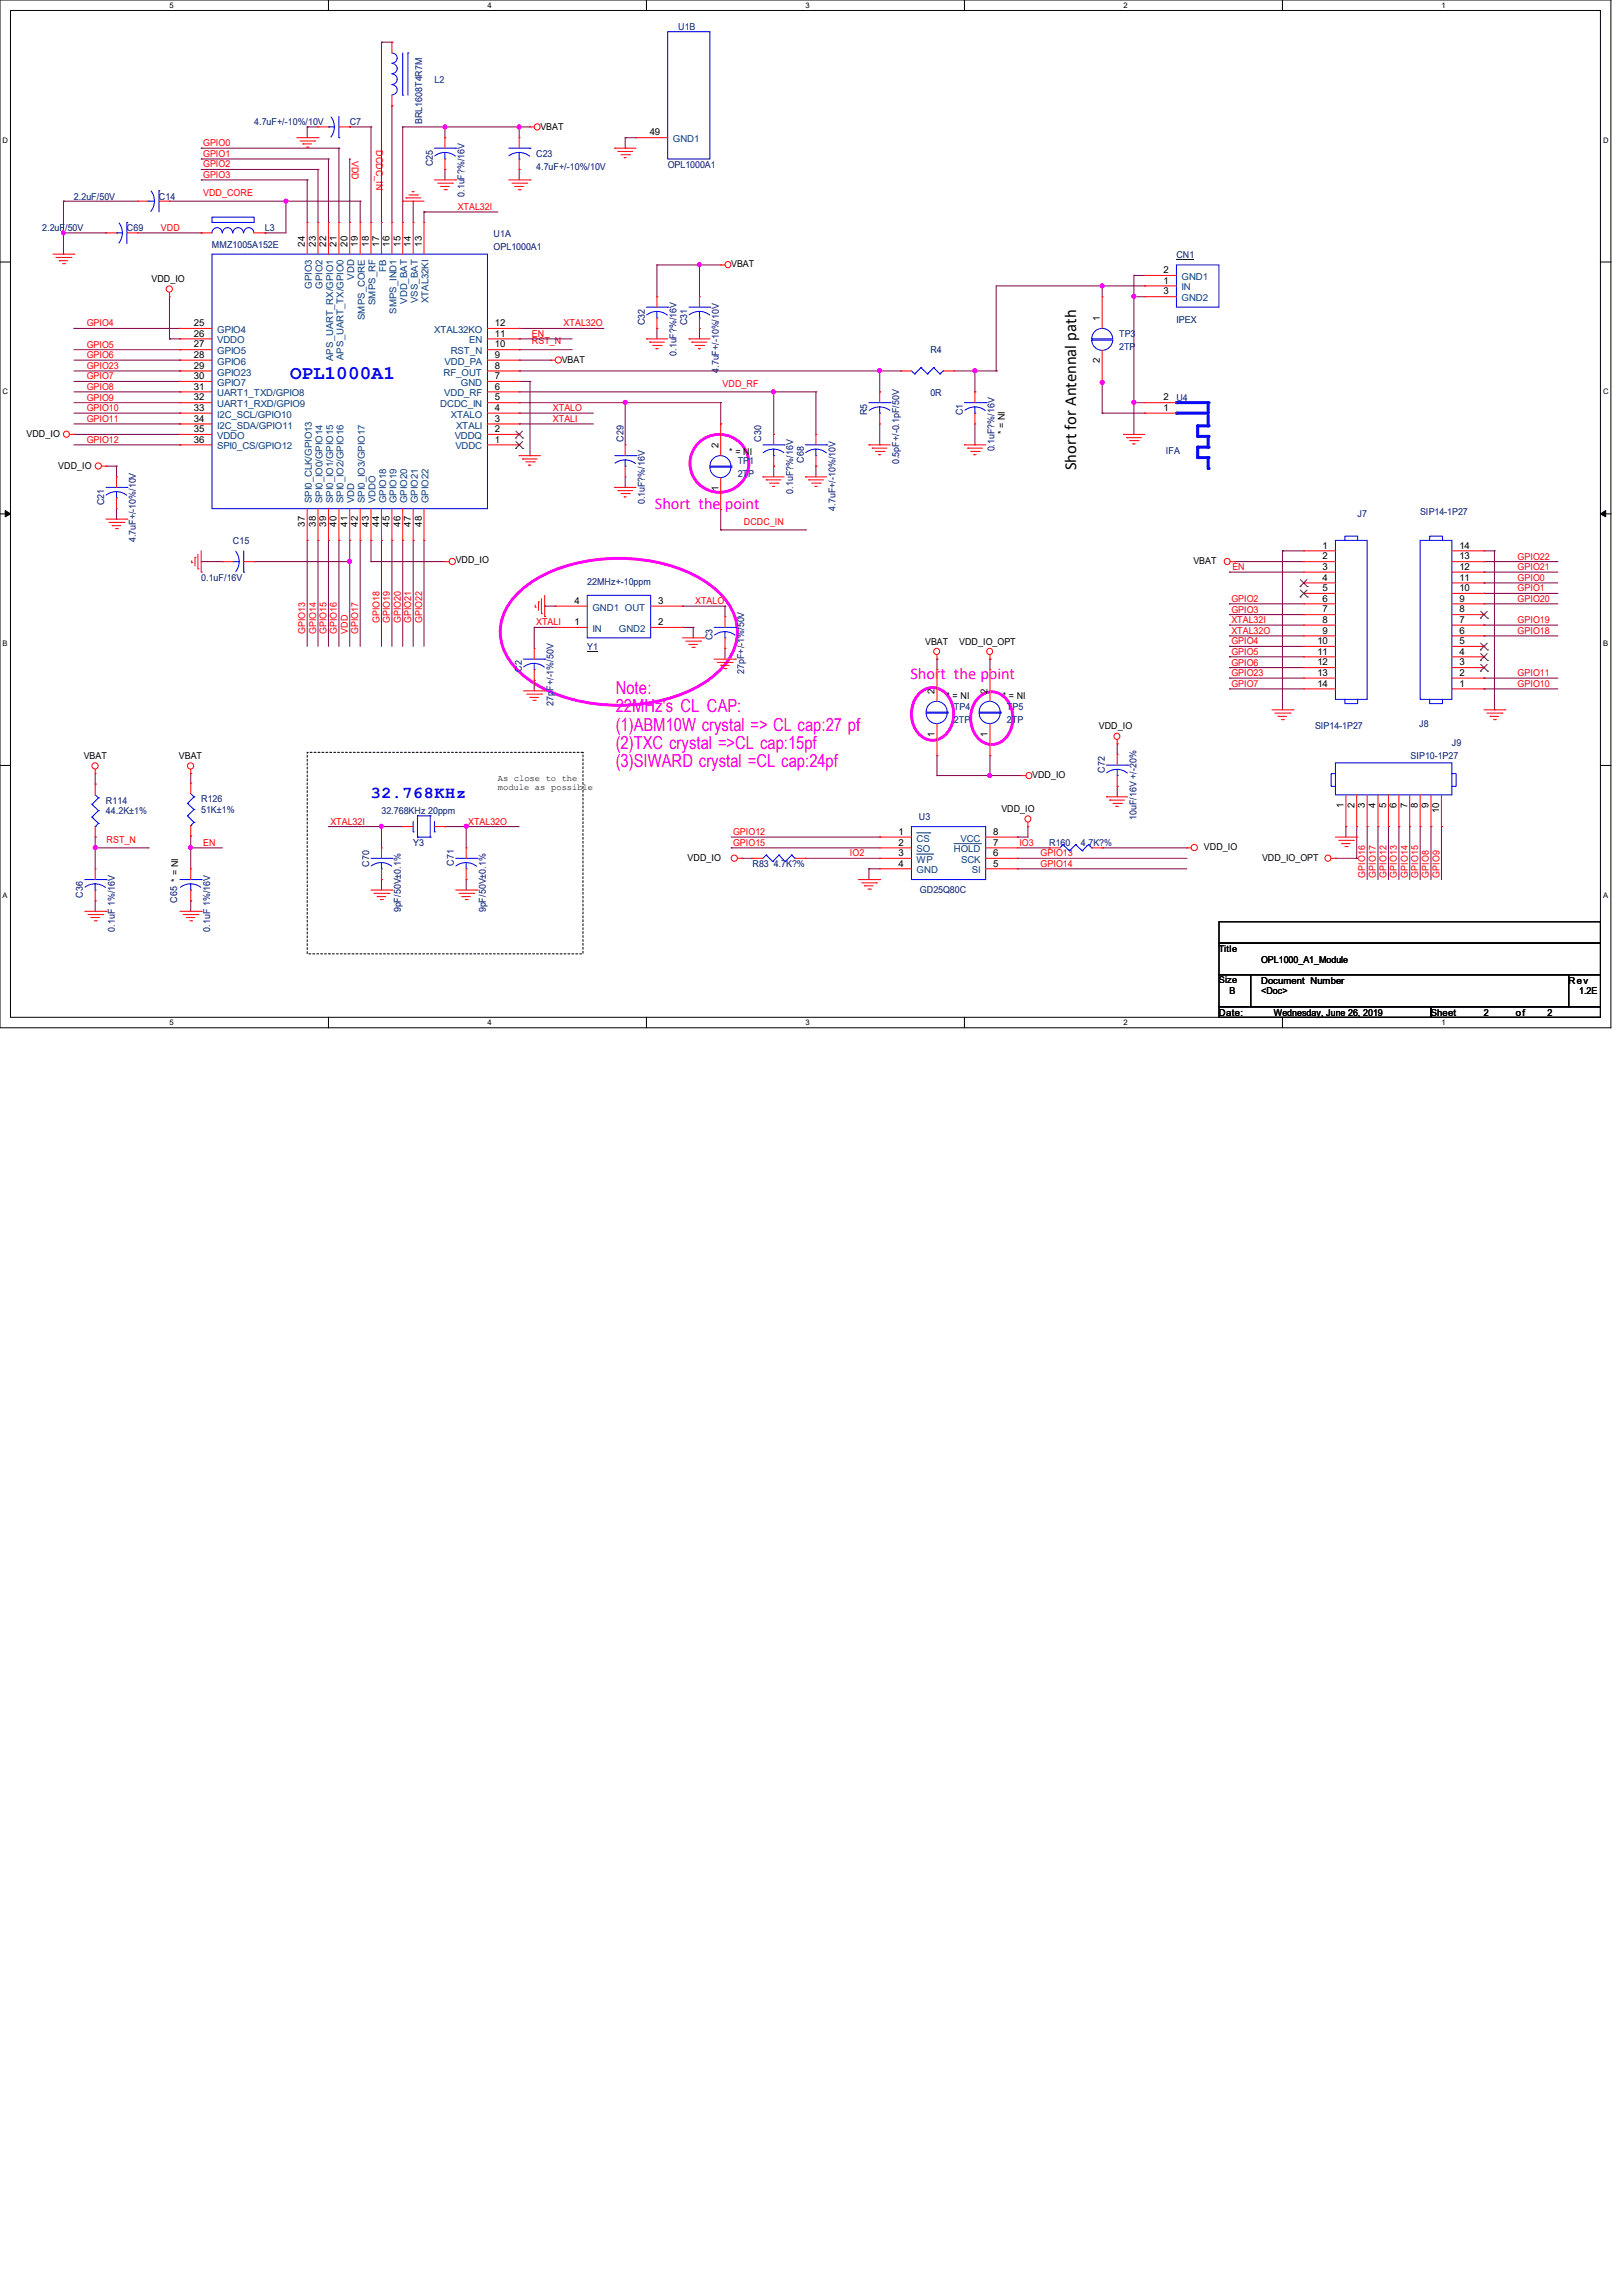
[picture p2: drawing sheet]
<svg xmlns="http://www.w3.org/2000/svg" width="210mm" height="297mm" viewBox="0 0 210 297" stroke-linecap="round" stroke-linejoin="round" font-family="sans-serif">
<defs><g id="words">
<text font-size="2.5" fill="#00f" x="37.5" y="49.1">OPL1000A1</text>
<g font-size="2.3" fill="#f0f">
<text x="79.7" y="89.8">Note:</text>
<text x="79.7" y="92.2">22MHz's CL CAP:</text>
<text x="79.7" y="94.6">(1)ABM10W crystal =&gt; CL cap:27 pf</text>
<text x="79.7" y="96.9">(2)TXC crystal =&gt;CL cap:15pf</text>
<text x="79.7" y="99.3">(3)SIWARD crystal =CL cap:24pf</text>
</g>
<text font-size="2.2" x="139.3" y="60.9" transform="rotate(-90 139.3 60.9)">Short for Antennal path</text>
<text font-size="2.2" fill="#00f" x="48" y="103.3">32.768KHz</text>
<g font-size="2.1" fill="#f0f">
<text x="84.8" y="65.9">Short the point</text>
<text x="117.8" y="87.9">Short the point</text>
</g>
<g font-size="1.2" fill="#000080">
<text x="87.8" y="3.9">U1B</text>
<text x="56.2" y="10.7">L2</text>
<text x="32.9" y="16.2">4.7uF+/-10%/10V</text>
<text x="45.3" y="16.2">C7</text>
<text x="54.6" y="16" transform="rotate(-90 54.6 16)">BRL1608T4R7M</text>
<text x="56" y="21.5" transform="rotate(-90 56 21.5)">C25</text>
<text x="69.4" y="20.3">C23</text>
<text x="69.4" y="22">4.7uF+/-10%/10V</text>
<text x="86.4" y="21.7">OPL1000A1</text>
<text x="5.5" y="29.9">2.2uF/50V</text>
<text x="9.6" y="25.8">2.2uF/50V</text>
<text x="16.4" y="29.9">C69</text>
<text x="20.6" y="25.8">C14</text>
<text x="34.3" y="29.9">L3</text>
<text x="60.1" y="25.5" transform="rotate(-90 60.1 25.5)">0.1uF?%/16V</text>
<text x="27.4" y="32.1">MMZ1005A152E</text>
<text x="63.9" y="30.7">U1A</text>
<text x="63.9" y="32.4">OPL1000A1</text>
<text x="152.2" y="33.4">CN1</text>
<text x="152.2" y="41.7">IPEX</text>
<text x="83.4" y="42.1" transform="rotate(-90 83.4 42.1)">C32</text>
<text x="87.5" y="46.1" transform="rotate(-90 87.5 46.1)">0.1uF?%/16V</text>
<text x="88.9" y="42.1" transform="rotate(-90 88.9 42.1)">C31</text>
<text x="120.4" y="45.7">R4</text>
<text x="144.8" y="43.6">TP3</text>
<text x="144.8" y="45.3">2TP</text>
<text x="93" y="48.3" transform="rotate(-90 93 48.3)">4.7uF+/-10%/10V</text>
<text x="112.2" y="53.8" transform="rotate(-90 112.2 53.8)">R5</text>
<text x="120.4" y="51.3">0R</text>
<text x="124.6" y="53.8" transform="rotate(-90 124.6 53.8)">C1</text>
<text x="152.2" y="51.9">U4</text>
<text x="80.7" y="57.2" transform="rotate(-90 80.7 57.2)">C29</text>
<text x="98.5" y="57.2" transform="rotate(-90 98.5 57.2)">C30</text>
<text x="104" y="59.9" transform="rotate(-90 104 59.9)">C68</text>
<text x="128.7" y="58.4" transform="rotate(-90 128.7 58.4)">0.1uF?%/16V</text>
<text x="150.9" y="58.7">IFA</text>
<text x="13.5" y="65.4" transform="rotate(-90 13.5 65.4)">C21</text>
<text x="83.4" y="65.3" transform="rotate(-90 83.4 65.3)">0.1uF?%/16V</text>
<text x="95.5" y="60.1">TP1</text>
<text x="95.5" y="61.8">2TP</text>
<text x="102.6" y="63.9" transform="rotate(-90 102.6 63.9)">0.1uF?%/16V</text>
<text x="116.3" y="60.1" transform="rotate(-90 116.3 60.1)">0.5pF+/-0.1pF/50V</text>
<text x="17.6" y="70.2" transform="rotate(-90 17.6 70.2)">4.7uF+/-10%/10V</text>
<text x="30.1" y="70.4">C15</text>
<text x="108.1" y="66.1" transform="rotate(-90 108.1 66.1)">4.7uF+/-10%/10V</text>
<text x="175.7" y="67">J7</text>
<text x="183.8" y="66.7">SIP14-1P27</text>
<text x="26" y="75.2">0.1uF/16V</text>
<text x="76" y="75.7">22MHz+-10ppm</text>
<text x="92.2" y="82.8" transform="rotate(-90 92.2 82.8)">C3</text>
<text x="67.5" y="87" transform="rotate(-90 67.5 87)">C2</text>
<text x="76" y="84.1">Y1</text>
<text x="96.3" y="87.2" transform="rotate(-90 96.3 87.2)">27pF+/-1%/50V</text>
<text x="71.6" y="91.3" transform="rotate(-90 71.6 91.3)">27pF+/-1%/50V</text>
<text x="123.4" y="91.9">TP4</text>
<text x="123.4" y="93.6">2TP</text>
<text x="130.3" y="91.9">TP5</text>
<text x="130.3" y="93.6">2TP</text>
<text x="170.2" y="94.4">SIP14-1P27</text>
<text x="183.6" y="94.1">J8</text>
<text x="143" y="100" transform="rotate(-90 143 100)">C72</text>
<text x="182.5" y="98.3">SIP10-1P27</text>
<text x="187.9" y="96.6">J9</text>
<text x="13.7" y="104">R114</text>
<text x="13.7" y="105.4">44.2K±1%</text>
<text x="26" y="103.8">R126</text>
<text x="26" y="105.2">51K±1%</text>
<text x="49.4" y="105.4">32.768KHz 20ppm</text>
<text x="118.9" y="106.2">U3</text>
<text x="147.1" y="106.1" transform="rotate(-90 147.1 106.1)">10uF/16V +/-20%</text>
<text x="47.8" y="112.2" transform="rotate(-90 47.8 112.2)">C70</text>
<text x="53.5" y="109.5">Y3</text>
<text x="58.7" y="112.1" transform="rotate(-90 58.7 112.1)">C71</text>
<text x="97.4" y="112.2">R83 4.7K?%</text>
<text x="135.8" y="109.5">R160</text>
<text x="139.9" y="109.5">4.7K?%</text>
<text x="10.7" y="116.2" transform="rotate(-90 10.7 116.2)">C36</text>
<text x="22.9" y="116.8" transform="rotate(-90 22.9 116.8)">C65 * = NI</text>
<text x="51.9" y="118.1" transform="rotate(-90 51.9 118.1)">9pF/50V±0.1%</text>
<text x="62.9" y="118.1" transform="rotate(-90 62.9 118.1)">9pF/50V±0.1%</text>
<text x="119" y="115.5">GD25Q80C</text>
<text x="14.9" y="120.6" transform="rotate(-90 14.9 120.6)">0.1uF 1%/16V</text>
<text x="27.2" y="120.6" transform="rotate(-90 27.2 120.6)">0.1uF 1%/16V</text>
</g>
<g font-size="1.2">
<text x="69.9" y="16.8">VBAT</text>
<text x="84.1" y="17.5">49</text>
<text x="39.5" y="31.9" transform="rotate(-90 39.5 31.9)">24</text>
<text x="40.9" y="31.9" transform="rotate(-90 40.9 31.9)">23</text>
<text x="42.2" y="31.9" transform="rotate(-90 42.2 31.9)">22</text>
<text x="43.6" y="31.9" transform="rotate(-90 43.6 31.9)">21</text>
<text x="45" y="31.9" transform="rotate(-90 45 31.9)">20</text>
<text x="46.3" y="31.9" transform="rotate(-90 46.3 31.9)">19</text>
<text x="47.7" y="31.9" transform="rotate(-90 47.7 31.9)">18</text>
<text x="49.1" y="31.9" transform="rotate(-90 49.1 31.9)">17</text>
<text x="50.4" y="31.9" transform="rotate(-90 50.4 31.9)">16</text>
<text x="51.8" y="31.9" transform="rotate(-90 51.8 31.9)">15</text>
<text x="53.2" y="31.9" transform="rotate(-90 53.2 31.9)">14</text>
<text x="54.6" y="31.9" transform="rotate(-90 54.6 31.9)">13</text>
<text x="94.6" y="34.6">VBAT</text>
<text x="150.6" y="35.3">2</text>
<text x="19.6" y="36.5">VDD_IO</text>
<text x="142.3" y="41.5" transform="rotate(-90 142.3 41.5)">1</text>
<text x="150.6" y="36.7">1</text>
<text x="150.6" y="38.1">3</text>
<text x="25.1" y="42.2">25</text>
<text x="25.1" y="43.6">26</text>
<text x="25.1" y="45">27</text>
<text x="25.1" y="47.7">29</text>
<text x="25.1" y="46.3">28</text>
<text x="64" y="47.7">8</text>
<text x="64" y="46.3">9</text>
<text x="64" y="45">10</text>
<text x="64" y="43.6">11</text>
<text x="64" y="42.2">12</text>
<text x="72.7" y="46.9">VBAT</text>
<text x="142.3" y="47" transform="rotate(-90 142.3 47)">2</text>
<text x="25.1" y="49.1">30</text>
<text x="25.1" y="53.2">33</text>
<text x="25.1" y="51.8">32</text>
<text x="25.1" y="50.4">31</text>
<text x="64" y="53.2">4</text>
<text x="64" y="51.8">5</text>
<text x="64" y="50.4">6</text>
<text x="64" y="49.1">7</text>
<text x="150.6" y="53.2">1</text>
<text x="150.6" y="51.8">2</text>
<text x="3.4" y="56.6">VDD_IO</text>
<text x="25.1" y="57.3">36</text>
<text x="25.1" y="55.9">35</text>
<text x="25.1" y="54.6">34</text>
<text x="64" y="57.3">1</text>
<text x="64" y="55.9">2</text>
<text x="64" y="54.6">3</text>
<text x="93" y="58" transform="rotate(-90 93 58)">2</text>
<text x="94.4" y="58.9">* = NI</text>
<text x="130" y="56.2" transform="rotate(-90 130 56.2)">* = NI</text>
<text x="7.5" y="60.7">VDD_IO</text>
<text x="93" y="63.5" transform="rotate(-90 93 63.5)">1</text>
<text x="39.5" y="68.2" transform="rotate(-90 39.5 68.2)">37</text>
<text x="40.9" y="68.2" transform="rotate(-90 40.9 68.2)">38</text>
<text x="42.2" y="68.2" transform="rotate(-90 42.2 68.2)">39</text>
<text x="43.6" y="68.2" transform="rotate(-90 43.6 68.2)">40</text>
<text x="45" y="68.2" transform="rotate(-90 45 68.2)">41</text>
<text x="46.3" y="68.2" transform="rotate(-90 46.3 68.2)">42</text>
<text x="47.7" y="68.2" transform="rotate(-90 47.7 68.2)">43</text>
<text x="49.1" y="68.2" transform="rotate(-90 49.1 68.2)">44</text>
<text x="50.4" y="68.2" transform="rotate(-90 50.4 68.2)">45</text>
<text x="51.8" y="68.2" transform="rotate(-90 51.8 68.2)">46</text>
<text x="53.2" y="68.2" transform="rotate(-90 53.2 68.2)">47</text>
<text x="54.6" y="68.2" transform="rotate(-90 54.6 68.2)">48</text>
<text x="171.1" y="71">1</text>
<text x="188.8" y="71">14</text>
<text x="59" y="72.9">VDD_IO</text>
<text x="154.4" y="73">VBAT</text>
<text x="171.1" y="72.4">2</text>
<text x="171.1" y="73.7">3</text>
<text x="171.1" y="75.1">4</text>
<text x="171.1" y="76.5">5</text>
<text x="171.1" y="77.9">6</text>
<text x="188.8" y="77.9">9</text>
<text x="188.8" y="76.5">10</text>
<text x="188.8" y="75.1">11</text>
<text x="188.8" y="73.7">12</text>
<text x="188.8" y="72.4">13</text>
<text x="74.3" y="80.9">1</text>
<text x="74.3" y="78.1">4</text>
<text x="85.2" y="80.9">2</text>
<text x="85.2" y="78.1">3</text>
<text x="119.7" y="83.4">VBAT</text>
<text x="124.1" y="83.4">VDD_IO_OPT</text>
<text x="170.5" y="83.4">10</text>
<text x="171.1" y="79.2">7</text>
<text x="171.1" y="80.6">8</text>
<text x="171.1" y="82">9</text>
<text x="188.8" y="83.4">5</text>
<text x="188.8" y="82">6</text>
<text x="188.8" y="80.6">7</text>
<text x="188.8" y="79.2">8</text>
<text x="120.9" y="89.8" transform="rotate(-90 120.9 89.8)">2</text>
<text x="127.8" y="89.8" transform="rotate(-90 127.8 89.8)">2</text>
<text x="170.5" y="84.7">11</text>
<text x="170.5" y="86.1">12</text>
<text x="170.5" y="87.5">13</text>
<text x="170.5" y="88.9">14</text>
<text x="188.8" y="88.9">1</text>
<text x="188.8" y="87.5">2</text>
<text x="188.8" y="86.1">3</text>
<text x="188.8" y="84.7">4</text>
<text x="120.9" y="95.3" transform="rotate(-90 120.9 95.3)">1</text>
<text x="122.5" y="90.4">* = NI</text>
<text x="127.8" y="95.3" transform="rotate(-90 127.8 95.3)">1</text>
<text x="129.7" y="90.4">* = NI</text>
<text x="142.2" y="94.4">VDD_IO</text>
<text x="10.8" y="98.3">VBAT</text>
<text x="23.2" y="98.3">VBAT</text>
<text x="133.6" y="100.7">VDD_IO</text>
<text x="129.6" y="105.1">VDD_IO</text>
<text x="173.9" y="104.5" transform="rotate(-90 173.9 104.5)">1</text>
<text x="175.3" y="104.5" transform="rotate(-90 175.3 104.5)">2</text>
<text x="176.6" y="104.5" transform="rotate(-90 176.6 104.5)">3</text>
<text x="178" y="104.5" transform="rotate(-90 178 104.5)">4</text>
<text x="179.4" y="104.5" transform="rotate(-90 179.4 104.5)">5</text>
<text x="180.7" y="104.5" transform="rotate(-90 180.7 104.5)">6</text>
<text x="182.1" y="104.5" transform="rotate(-90 182.1 104.5)">7</text>
<text x="183.5" y="104.5" transform="rotate(-90 183.5 104.5)">8</text>
<text x="184.9" y="104.5" transform="rotate(-90 184.9 104.5)">9</text>
<text x="186.2" y="105.2" transform="rotate(-90 186.2 105.2)">10</text>
<text x="89" y="111.4">VDD_IO</text>
<text x="116.3" y="108">1</text>
<text x="116.3" y="109.4">2</text>
<text x="116.3" y="110.8">3</text>
<text x="116.3" y="112.1">4</text>
<text x="128.5" y="112.1">5</text>
<text x="128.5" y="110.8">6</text>
<text x="128.5" y="109.4">7</text>
<text x="128.5" y="108">8</text>
<text x="155.8" y="110">VDD_IO</text>
<text x="163.3" y="111.4">VDD_IO_OPT</text>
<text x="157.7" y="123.1">Title</text>
<text x="163.2" y="124.6">OPL1000_A1_Module</text>
<text x="157.7" y="127.3">Size</text>
<text x="157.7" y="131.4">Date:</text>
<text x="159.1" y="128.7">B</text>
<text x="163.2" y="128.7">&lt;Doc&gt;</text>
<text x="163.2" y="127.3">Document Number</text>
<text x="164.8" y="131.4">Wednesday, June 26, 2019</text>
<text x="185.2" y="131.4">Sheet</text>
<text x="192" y="131.4">2</text>
<text x="196.1" y="131.4">of</text>
<text x="200.2" y="131.4">2</text>
<text x="203" y="127.3">Rev</text>
<text x="204.3" y="128.7">1.2E</text>
</g>
<g font-size="1.2" fill="#f00">
<text x="26.3" y="23">GPIO3</text>
<text x="26.3" y="21.7">GPIO2</text>
<text x="26.3" y="20.3">GPIO1</text>
<text x="26.3" y="18.9">GPIO0</text>
<text x="45.5" y="20.8" transform="rotate(90 45.5 20.8)">VDD</text>
<text x="48.7" y="19.4" transform="rotate(90 48.7 19.4)">DCDC_IN</text>
<text x="20.8" y="29.9">VDD</text>
<text x="26.3" y="25.4">VDD_CORE</text>
<text x="59.2" y="27.2">XTAL32I</text>
<text x="11.2" y="47.8">GPIO23</text>
<text x="11.2" y="46.4">GPIO6</text>
<text x="11.2" y="45">GPIO5</text>
<text x="11.2" y="42.2">GPIO4</text>
<text x="68.8" y="44.6">RST_N</text>
<text x="68.8" y="43.6">EN</text>
<text x="72.9" y="42.2">XTAL32O</text>
<text x="11.2" y="53.2">GPIO10</text>
<text x="11.2" y="51.9">GPIO9</text>
<text x="11.2" y="50.5">GPIO8</text>
<text x="11.2" y="49.1">GPIO7</text>
<text x="71.5" y="53.2">XTALO</text>
<text x="93.5" y="50">VDD_RF</text>
<text x="11.2" y="57.3">GPIO12</text>
<text x="11.2" y="54.6">GPIO11</text>
<text x="71.5" y="54.6">XTALI</text>
<text x="96.3" y="67.9">DCDC_IN</text>
<text x="159.3" y="77.9">GPIO2</text>
<text x="159.5" y="73.8">EN</text>
<text x="196.4" y="76.5">GPIO1</text>
<text x="196.4" y="75.2">GPIO0</text>
<text x="196.4" y="72.4">GPIO22</text>
<text x="196.4" y="73.8">GPIO21</text>
<text x="196.4" y="77.9">GPIO20</text>
<text x="39.5" y="82" transform="rotate(-90 39.5 82)">GPIO13</text>
<text x="40.9" y="82" transform="rotate(-90 40.9 82)">GPIO14</text>
<text x="42.2" y="82" transform="rotate(-90 42.2 82)">GPIO15</text>
<text x="43.6" y="82" transform="rotate(-90 43.6 82)">GPIO16</text>
<text x="45" y="82" transform="rotate(-90 45 82)">VDD</text>
<text x="46.4" y="82" transform="rotate(-90 46.4 82)">GPIO17</text>
<text x="49.1" y="80.6" transform="rotate(-90 49.1 80.6)">GPIO18</text>
<text x="50.5" y="80.6" transform="rotate(-90 50.5 80.6)">GPIO19</text>
<text x="51.9" y="80.6" transform="rotate(-90 51.9 80.6)">GPIO20</text>
<text x="53.2" y="80.6" transform="rotate(-90 53.2 80.6)">GPIO21</text>
<text x="54.6" y="80.6" transform="rotate(-90 54.6 80.6)">GPIO22</text>
<text x="69.4" y="80.9">XTALI</text>
<text x="90" y="78.2">XTALO</text>
<text x="159.3" y="82">XTAL32O</text>
<text x="159.3" y="80.6">XTAL32I</text>
<text x="159.3" y="79.3">GPIO3</text>
<text x="159.3" y="83.4">GPIO4</text>
<text x="196.4" y="80.6">GPIO19</text>
<text x="196.4" y="82">GPIO18</text>
<text x="159.3" y="84.8">GPIO5</text>
<text x="159.3" y="86.1">GPIO6</text>
<text x="159.3" y="87.5">GPIO23</text>
<text x="159.3" y="88.9">GPIO7</text>
<text x="196.4" y="88.9">GPIO10</text>
<text x="196.4" y="87.5">GPIO11</text>
<text x="42.8" y="106.7">XTAL32I</text>
<text x="60.6" y="106.7">XTAL32O</text>
<text x="13.8" y="109">RST_N</text>
<text x="26.3" y="109.5">EN</text>
<text x="94.9" y="108.1">GPIO12</text>
<text x="94.9" y="109.5">GPIO15</text>
<text x="110" y="110.8">IO2</text>
<text x="131.9" y="109.5">IO3</text>
<text x="134.7" y="112.2">GPIO14</text>
<text x="134.7" y="110.8">GPIO13</text>
<text x="176.7" y="113.6" transform="rotate(-90 176.7 113.6)">GPIO16</text>
<text x="178.1" y="113.6" transform="rotate(-90 178.1 113.6)">GPIO17</text>
<text x="179.4" y="113.6" transform="rotate(-90 179.4 113.6)">GPIO12</text>
<text x="180.8" y="113.6" transform="rotate(-90 180.8 113.6)">GPIO13</text>
<text x="182.2" y="113.6" transform="rotate(-90 182.2 113.6)">GPIO14</text>
<text x="183.5" y="113.6" transform="rotate(-90 183.5 113.6)">GPIO15</text>
<text x="184.9" y="113.6" transform="rotate(-90 184.9 113.6)">GPIO8</text>
<text x="186.3" y="113.6" transform="rotate(-90 186.3 113.6)">GPIO9</text>
</g>
<g font-size="1.2" fill="#004080">
<text x="87.1" y="18.4">GND1</text>
<text x="50" y="35.2" transform="rotate(-90 50 35.2)">FB</text>
<text x="40.3" y="37.4" transform="rotate(-90 40.3 37.4)">GPIO3</text>
<text x="41.7" y="37.4" transform="rotate(-90 41.7 37.4)">GPIO2</text>
<text x="45.8" y="36.2" transform="rotate(-90 45.8 36.2)">VDD</text>
<text x="47.2" y="41.4" transform="rotate(-90 47.2 41.4)">SMPS_CORE</text>
<text x="48.6" y="39.5" transform="rotate(-90 48.6 39.5)">SMPS_RF</text>
<text x="51.3" y="40.6" transform="rotate(-90 51.3 40.6)">SMPS_IND1</text>
<text x="52.7" y="39.3" transform="rotate(-90 52.7 39.3)">VDD_BAT</text>
<text x="54.1" y="39.2" transform="rotate(-90 54.1 39.2)">VSS_BAT</text>
<text x="55.5" y="39.2" transform="rotate(-90 55.5 39.2)">XTAL32KI</text>
<text x="152.9" y="37.6">IN</text>
<text x="152.9" y="36.2">GND1</text>
<text x="152.9" y="39">GND2</text>
<text x="28.1" y="43.1">GPIO4</text>
<text x="28.1" y="44.4">VDDO</text>
<text x="28.1" y="45.8">GPIO5</text>
<text x="28.1" y="47.2">GPIO6</text>
<text x="43.1" y="46.7" transform="rotate(-90 43.1 46.7)">APS_UART_RX/GPIO1</text>
<text x="44.4" y="46.6" transform="rotate(-90 44.4 46.6)">APS_UART_TX/GPIO0</text>
<text x="56.2" y="43.1">XTAL32KO</text>
<text x="57.5" y="47.2">VDD_PA</text>
<text x="58.3" y="45.8">RST_N</text>
<text x="60.7" y="44.4">EN</text>
<text x="28.1" y="50">GPIO7</text>
<text x="28.1" y="48.6">GPIO23</text>
<text x="28.1" y="52.7">UART1_RXD/GPIO9</text>
<text x="28.1" y="51.3">UART1_TXD/GPIO8</text>
<text x="57" y="52.7">DCDC_IN</text>
<text x="57.4" y="48.6">RF_OUT</text>
<text x="57.5" y="51.3">VDD_RF</text>
<text x="59.6" y="50">GND</text>
<text x="28.1" y="54.1">I2C_SCL/GPIO10</text>
<text x="28.1" y="58.2">SPI0_CS/GPIO12</text>
<text x="28.1" y="56.8">VDDO</text>
<text x="28.1" y="55.5">I2C_SDA/GPIO11</text>
<text x="58.3" y="54.1">XTALO</text>
<text x="58.8" y="56.8">VDDQ</text>
<text x="58.9" y="58.2">VDDC</text>
<text x="59" y="55.5">XTALI</text>
<text x="40.3" y="65.1" transform="rotate(-90 40.3 65.1)">SPI0_CLK/GPIO13</text>
<text x="41.7" y="65.1" transform="rotate(-90 41.7 65.1)">SPI0_IO0/GPIO14</text>
<text x="43.1" y="65.1" transform="rotate(-90 43.1 65.1)">SPI0_IO1/GPIO15</text>
<text x="44.4" y="65.1" transform="rotate(-90 44.4 65.1)">SPI0_IO2/GPIO16</text>
<text x="45.8" y="65.1" transform="rotate(-90 45.8 65.1)">VDD</text>
<text x="47.2" y="65.1" transform="rotate(-90 47.2 65.1)">SPI0_IO3/GPIO17</text>
<text x="48.6" y="65.1" transform="rotate(-90 48.6 65.1)">VDDO</text>
<text x="50" y="65.1" transform="rotate(-90 50 65.1)">GPIO18</text>
<text x="51.3" y="65.1" transform="rotate(-90 51.3 65.1)">GPIO19</text>
<text x="52.7" y="65.1" transform="rotate(-90 52.7 65.1)">GPIO20</text>
<text x="54.1" y="65.1" transform="rotate(-90 54.1 65.1)">GPIO21</text>
<text x="55.5" y="65.1" transform="rotate(-90 55.5 65.1)">GPIO22</text>
<text x="76.7" y="81.8">IN</text>
<text x="76.7" y="79">GND1 OUT</text>
<text x="80.1" y="81.8">GND2</text>
<text x="118.6" y="108.9">CS</text>
<text x="118.6" y="110.3">SO</text>
<text x="118.6" y="111.7">WP</text>
<text x="118.6" y="113">GND</text>
<text x="123.4" y="110.3">HOLD</text>
<text x="124.3" y="108.9">VCC</text>
<text x="124.4" y="111.7">SCK</text>
<text x="125.8" y="113">SI</text>
</g>
<g font-size="1.1">
<text x="64.4" y="101.1">As close to the</text>
<text x="64.4" y="102.2">module as possible</text>
</g>
<g font-size="1">
<text x="21.9" y="1">5</text>
<text x="63.1" y="1">4</text>
<text x="104.2" y="1">3</text>
<text x="145.4" y="1">2</text>
<text x="186.5" y="1">1</text>
<text x=".3" y="18.5">D</text>
<text x="207.4" y="18.5">D</text>
<text x=".3" y="51.1">C</text>
<text x="207.4" y="51.1">C</text>
<text x=".3" y="83.7">B</text>
<text x="207.4" y="83.7">B</text>
<text x=".3" y="116.2">A</text>
<text x="207.4" y="116.2">A</text>
<text x="21.9" y="132.7">5</text>
<text x="63.1" y="132.7">4</text>
<text x="104.2" y="132.7">3</text>
<text x="145.4" y="132.7">2</text>
<text x="186.5" y="132.7">1</text>
</g>
</g></defs>
<path d="M0 0h208.4v133h-208.4zM1.4 1.4h205.7v130.3h-205.7z" fill="none" stroke="#000" stroke-width=".13"/>
<g fill="#fff">
<path d="M21.9 .1h.6v1.1h-.6z"/>
<path d="M21.9 131.8h.6v1.1h-.6z"/>
</g>
<path d="M42.5 0v1.4M42.5 131.7v1.3" fill="none" stroke="#000" stroke-width=".13"/>
<g fill="#fff">
<path d="M63.1 .1h.5v1.1h-.5z"/>
<path d="M63.1 131.8h.5v1.1h-.5z"/>
</g>
<path d="M83.7 0v1.4M83.7 131.7v1.3" fill="none" stroke="#000" stroke-width=".13"/>
<g fill="#fff">
<path d="M104.2 .1h.6v1.1h-.6z"/>
<path d="M104.2 131.8h.6v1.1h-.6z"/>
</g>
<path d="M124.8 0v1.4M124.8 131.7v1.3" fill="none" stroke="#000" stroke-width=".13"/>
<g fill="#fff">
<path d="M145.4 .1h.5v1.1h-.5z"/>
<path d="M145.4 131.8h.5v1.1h-.5z"/>
</g>
<path d="M165.9 0v1.4M165.9 131.7v1.3" fill="none" stroke="#000" stroke-width=".13"/>
<g fill="#fff">
<path d="M186.5 .1h.6v1.1h-.6z"/>
<path d="M186.5 131.8h.6v1.1h-.6z"/>
<path d="M.3 17.6h.8v1.1h-.8z"/>
<path d="M207.4 17.6h.8v1.1h-.8z"/>
<path d="M.3 50.2h.8v1.1h-.8z"/>
<path d="M207.4 50.2h.8v1.1h-.8z"/>
</g>
<path d="M0 33.9h1.4M207.1 33.9h1.3" fill="none" stroke="#000" stroke-width=".13"/>
<g fill="#fff">
<path d="M.3 82.8h.7v1.1h-.7z"/>
<path d="M207.4 82.8h.7v1.1h-.7z"/>
</g>
<path d="M0 66.5h1.4M207.1 66.5h1.3" fill="none" stroke="#000" stroke-width=".13"/>
<path d="M.7 66.1l.7 .4-.7 .4zM207.1 66.5l.7-.4v.8z" fill="#000" stroke="#000" stroke-width=".13"/>
<g fill="#fff">
<path d="M.3 115.3h.7v1.1h-.7z"/>
<path d="M207.4 115.3h.7v1.1h-.7z"/>
</g>
<path d="M0 99.1h1.4M207.1 99.1h1.3M157.7 119.3h49.4v2.7h-49.4zM157.7 122h49.4v4.2h-49.4zM157.7 126.2h4.1v4.1h-4.1zM157.7 130.3h27.5v1.4h-27.5zM161.8 126.2h41.2v4.1h-41.2zM185.2 130.3h21.9v1.4h-21.9zM203 126.2h4.1v4.1h-4.1z" fill="none" stroke="#000" stroke-width=".13"/>
<path d="M39.8 97.4h35.6v26h-35.6z" fill="none" stroke="#000" stroke-width=".13" stroke-dasharray=".3 .3"/>
<g fill="none" stroke="#f0f" stroke-width=".38">
<path d="M66.8 77a16.9 16.9 0 0 1 10-4.5 21.7 21.7 0 0 1 14.7 2.9 8.5 8.5 0 0 1 3.8 5.3 7 7 0 0 1-2.8 6.7 18.8 18.8 0 0 1-10.8 3.8 21.4 21.4 0 0 1-13-3.1 8.5 8.5 0 0 1-3.9-5.3 6.7 6.7 0 0 1 2-5.8zM119 89.7a2.48 2.48 0 0 1 4.1 1.2 3.6 3.6 0 0 1-1.8 4.8 2.61 2.61 0 0 1-3.1-1.8 4 4 0 0 1 .8-4.2zM126.6 90.3a2.48 2.48 0 0 1 4.2 1.1 3.6 3.6 0 0 1-1.8 4.9 2.61 2.61 0 0 1-3.1-1.9 4 4 0 0 1 .7-4.1z"/>
<circle cx="93.1" cy="60" r="3.8"/>
</g>
<g fill="none" stroke="#800040" stroke-width=".13">
<path d="M26 19.2h.1M26 19.2h17.9M39.8 16.4h.1M39.8 16.4v1.4M39.8 16.4h1.3M43.9 19.2h.1M43.9 19.2v9.6M45.3 16.4h.1M45.3 16.4h2.7M48 16.4h.1M48 16.4v12.4M49.4 5.5h.1"/>
<path d="M49.4 5.5v23.3M49.4 5.5h1.3M50.7 13.7h.1M50.7 5.5h.1M50.7 13.7v15.1M52.1 16.4h.1M52.1 16.4v12.4M52.1 16.4h16.5M57.6 16.4h.1M57.6 16.4v1.4M67.2 16.4h.1M67.2 16.4v1.4"/>
<path d="M80.9 17.8h.1M80.9 19.2h.1M80.9 17.8v1.4M80.9 17.8h1.4M8.2 26h.1M8.2 30.1h.1M8.2 32.9h.1M8.2 26h9.6M8.2 26v6.9M8.2 30.1h5.5M17.8 30.1h8.2M21.9 38.4v5.5"/>
<path d="M21.9 26h24.7M26 23.3h.1M26 21.9h.1M26 20.6h.1M26 30.1h.1M26 23.3h13.8M26 21.9h15.1M26 20.6h16.5M34.3 30.1h.1M37 26h.1M37 26v4.1h-2.7M39.8 23.3h.1"/>
<path d="M39.8 23.3v5.5M41.1 21.9h.1M41.1 21.9v6.9M42.5 20.6h.1M42.5 20.6v8.2M45.3 20.6h.1M45.3 20.6v8.2M46.6 26h.1M46.6 26v2.8M53.5 26h.1M53.5 26v2.8M54.9 27.4h.1"/>
<path d="M54.9 27.4v1.4M54.9 27.4h9.5M57.6 21.9h.1M57.6 21.9v1.4M67.2 21.9h.1M67.2 21.9v1.4M85 34.3h.1M85 34.3v4.1M85 34.3h8.3M90.5 34.3h.1M90.5 34.3v4.1M142.6 37h.1"/>
<path d="M142.6 37v1.4M146.7 38.4h.1M146.7 35.6h.1M146.7 35.6v20.6M146.7 35.6h1.4M146.7 38.4h1.4M148.1 37h.1M148.1 37h-19.2v11M9.6 42.5h.1M9.6 56.2h.1M9.6 48h13.7M9.6 46.6h13.7"/>
<path d="M9.6 45.3h13.7M9.6 57.6h13.7M9.6 54.9h13.7M9.6 53.5h13.7M9.6 52.1h13.7M9.6 50.7h13.7M9.6 49.4h13.7M9.6 42.5h13.7M9.6 56.2h13.7M21.9 43.9h.1M21.9 43.9h1.4M23.3 48h.1"/>
<path d="M23.3 46.6h.1M23.3 45.3h.1M23.3 57.6h.1M23.3 54.9h.1M23.3 53.5h.1M23.3 52.1h.1M23.3 50.7h.1M23.3 49.4h.1M67.2 45.3h.1M67.2 43.9h.1M67.2 46.6h.1M67.2 53.5h.1"/>
<path d="M67.2 54.9h.1M67.2 52.1h.1M67.2 42.5h.1M67.2 48h.1M67.2 48h49.4M67.2 46.6h4.1M67.2 45.3h6.8M67.2 54.9h9.6M67.2 53.5h9.6M67.2 52.1h26.1M67.2 50.7h38.4M67.2 49.4h1.4"/>
<path d="M67.2 42.5h10.9M67.2 43.9h6.8M68.6 49.4h.1M68.6 59h.1M68.6 49.4v9.6M80.9 52.1h.1M80.9 52.1v5.5M85 42.5h.1M85 42.5v1.4M90.5 42.5h.1M90.5 42.5v1.4M93.3 52.1h.1"/>
<path d="M93.3 54.9h.1M93.3 52.1v2.8M100.1 50.7h.1M100.1 50.7v5.5M105.6 50.7h.1M105.6 50.7v5.5M113.8 57.6h.1M113.8 48h.1M113.8 50.7h.1M113.8 48v2.7M113.8 54.9v2.7M123.4 48h5.5"/>
<path d="M126.2 57.6h.1M126.2 48h.1M126.2 50.7h.1M126.2 48v2.7M126.2 54.9v2.7M128.9 48h.1M142.6 49.5h.1M142.6 53.5h.1M142.6 53.5h5.5M142.6 49.4v4.1M146.7 52.1h.1M146.7 52.1h1.4"/>
<path d="M148.1 53.5h.1M13.7 60.3h1.4M15.1 67.2h.1M15.1 60.3h.1M15.1 61.7h.1M15.1 60.3v1.4M15.1 65.8v1.4M26 72.7h.1M26 72.7h2.8M32.9 72.7h.1M32.9 72.7h12.4M39.8 69.9h.1"/>
<path d="M39.8 69.9v13.8M41.1 69.9h.1M41.1 69.9v13.8M42.5 69.9h.1M42.5 69.9v13.8M43.9 69.9h.1M43.9 69.9v13.8M45.3 69.9h.1M45.3 72.7h.1M45.3 69.9v13.8M46.6 69.9h.1M46.6 69.9v13.8"/>
<path d="M48 72.7h.1M48 69.9h.1M48 72.7h9.6M48 69.9v2.8M49.4 69.9h.1M49.4 69.9v13.8M50.7 69.9h.1M50.7 69.9v13.8M52.1 69.9h.1M52.1 69.9v13.8M53.5 69.9h.1M53.5 69.9v13.8"/>
<path d="M54.9 69.9h.1M54.9 69.9v13.8M70.5 78.4h.1M70.5 78.4h1.3M80.9 63.1h.1M80.9 61.7v1.4M88.3 78.4h.1M88.3 78.4h5.5M93.3 68.6h.1M93.3 66v2.6M93.3 68.6h10.9M93.8 78.4h.1"/>
<path d="M93.8 78.4v1.4M100.1 60.3h.1M100.1 60.3v1.4M104.2 68.6h.1M105.6 60.3h.1M105.6 60.3v1.4M159.1 74h.1M159.1 79.5h.1M159.1 78.1h.1M159.1 74h9.6M159.1 79.5h9.6M159.1 78.1h9.6"/>
<path d="M159.8 72.7h.1M159.8 72.7h8.9M165.9 71.3h.1M165.9 71.3v20.6M165.9 71.3h2.8M192 76.8h.1M192 75.4h.1M192 72.7h.1M192 74h.1M192 78.1h.1M192 72.7h9.6M192 74h9.6"/>
<path d="M192 71.3h1.4M192 78.1h9.6M192 76.8h9.6M192 75.4h9.6M193.4 71.3h.1M193.4 71.3v20.6M69.1 88.1h.1M69.1 81.2h.1M69.1 81.2h2.7M69.1 81.2v2.7M69.1 88.1v1.3M88.3 81.2h.1"/>
<path d="M88.3 81.2h1.4M89.7 81.2h.1M89.7 81.2v1.3M93.8 83.9h.1M93.8 83.9v1.4M121.2 97.8h.1M121.2 85.3h.1M121.2 85.3v1.4M121.2 97.8v2.6M128.1 97.8h.1M128.1 85.3h.1M128.1 85.3v1.4"/>
<path d="M128.1 97.8v2.6M144.6 96.3h.1M144.6 96.3v1.3M159.1 82.3h.1M159.1 80.9h.1M159.1 83.7h.1M159.1 85h.1M159.1 86.4h.1M159.1 87.8h.1M159.1 89.2h.1M159.1 82.3h9.6M159.1 80.9h9.6"/>
<path d="M159.1 83.7h9.6M159.1 85h9.6M159.1 86.4h9.6M159.1 87.8h9.6M159.1 89.2h9.6M192 89.2h.1M192 87.8h.1M192 80.9h.1M192 82.3h.1M192 82.3h9.6M192 80.9h9.6M192 87.8h9.6"/>
<path d="M192 89.2h9.6M193.4 91.9h.1M12.3 108.3h.1M12.3 109.7h.1M12.3 116.6h.1M12.3 101.5h.1M12.3 109.7h6.9M12.3 100.1v1.4M12.3 108.3v4.1M12.3 116.6v1.3M19.2 109.7h.1M24.7 109.7h.1"/>
<path d="M24.7 108.2h.1M24.7 116.6h.1M24.7 100.1h.1M24.7 109.7h4.1M24.7 100.1v1.2M24.7 108.2v4.2M24.7 116.6v1.3M42.5 107h.1M42.5 107h9.6M49.4 113.8h.1M49.4 107h.1M49.4 107v2.7"/>
<path d="M49.4 113.8v1.4M57.6 107h.1M57.6 107h9.6M60.3 107h.1M60.3 113.8h.1M60.3 107v2.7M60.3 113.8v1.4M94.6 109.7h.1M94.6 109.7h19.2M94.6 108.3h19.2M96 111.1h.1M96 111.1h1.4"/>
<path d="M104.2 111.1h9.6M112.4 112.4h.1M112.4 112.4h1.4M112.4 112.4v1.4M113.8 108.3h.1M113.8 111.1h.1M121.2 100.4h.1M121.2 100.4h11M128.1 100.4h.1M131.7 112.4h.1M131.7 111.1h.1M131.7 108.3h.1"/>
<path d="M131.7 109.7h4.1M131.7 111.1h21.9M131.7 112.4h21.9M133 107h.1M133 107v1.3h-1.3M135.8 109.7h.1M142.6 109.7h.1M142.6 109.7h11M144.6 101.8h.1M144.6 101.8v1.3M172.8 111.1h.1M172.8 111.1h2.8"/>
<path d="M174.2 107h.1M174.2 107v1.3M175.6 111.1h.1M175.6 107v4.1M176.9 107h.1M176.9 107v6.8M178.3 107h.1M178.3 107v6.8M179.7 107h.1M179.7 107v6.8M181 107h.1M181 107v6.8"/>
<path d="M182.4 107h.1M182.4 107v6.8M183.8 107h.1M183.8 107v6.8M185.2 107h.1M185.2 107v6.8M186.5 107h.1M186.5 107v6.8"/>
</g>
<g fill="#f0f" stroke="#f0f" stroke-width=".13">
<circle cx="45.2" cy="72.6" r=".25"/>
<circle cx="57.6" cy="16.4" r=".25"/>
<circle cx="67.2" cy="16.4" r=".25"/>
<circle cx="37" cy="26" r=".25"/>
<circle cx="90.5" cy="34.2" r=".24"/>
<circle cx="80.9" cy="52.1" r=".25"/>
<circle cx="113.8" cy="48" r=".25"/>
<circle cx="100.1" cy="50.7" r=".25"/>
<circle cx="8.2" cy="30.1" r=".24"/>
<circle cx="24.6" cy="109.7" r=".25"/>
<circle cx="12.3" cy="109.7" r=".25"/>
<circle cx="49.3" cy="106.9" r=".24"/>
<circle cx="60.3" cy="106.9" r=".25"/>
<circle cx="128.1" cy="100.4" r=".25"/>
<circle cx="126.2" cy="48" r=".25"/>
<circle cx="142.6" cy="37" r=".25"/>
<circle cx="146.7" cy="38.4" r=".25"/>
<circle cx="146.7" cy="52.1" r=".25"/>
<circle cx="142.6" cy="49.5" r=".25"/>
</g>
<g fill="none" stroke="#f00" stroke-width=".13">
<path d="M38.4 17.8h2.7M38.8 18.2h1.9M39.2 18.6h.1M39.2 18.6h1.1M39.6 19h.3M39.9 19h.1M40.7 18.2h.1M41.1 17.8h.1M67.2 17.8h.1M67.2 17.8v1.4M68.6 16.4h.1M68.6 16.4h.5"/>
<path d="M79.5 19.2h.1M79.5 19.2h2.8M80 19.6h.1M80 19.6h1.9M6.9 32.9h2.7M7.2 33.3h2M7.7 33.7h.1M7.7 33.7h1.1M8.1 34.1h.2M8.3 34.1h.1M9.2 33.3h.1M9.6 32.9h.1"/>
<path d="M21.9 38.4h.1M21.9 37.8v.6M26 30.1h.1M26 30.1h1.4M32.9 30.1h1.4M34.3 30.1h.1M52.1 26h.1M52.1 26h2.8M52.5 25.6h.1M52.5 25.6h1.9M52.9 25.2h1.1M53.3 24.8h.1"/>
<path d="M53.3 24.8h.3M54 25.2h.1M56.2 23.3h2.8M56.6 23.7h1.9M57 24.1h.1M57 24.1h1.1M57.4 24.6h.3M57.7 24.6h.1M58.5 23.7h.1M59 23.3h.1M65.8 23.3h2.8M66.3 23.7h1.9"/>
<path d="M66.6 24.1h.1M66.6 24.1h1.1M67.1 24.6h.2M67.2 21.9h.1M67.2 20.6v1.3M67.3 24.6h.1M68.2 23.7h.1M68.6 23.3h.1M80.3 20h1.1M80.8 20.4h.1M80.8 20.4h.2M81.4 20h.1"/>
<path d="M90.5 38.4h.1M90.5 38.4v1.4M93.3 34.3h.1M93.3 34.3h.5M148.1 37h.1M148.1 35.6h.1M148.1 38.4h.1M148.1 37h4.1M148.1 35.6h4.1M148.1 38.4h4.1M9 56.2h.6M9.6 56.2h.1"/>
<path d="M67.2 59h.1M67.2 59h2.7M67.6 59.4h.1M67.6 59.4h1.9M68 59.8h1.1M69.1 59.8h.1M71.3 46.6h.1M71.3 46.6h.5M80.9 57.6h.1M80.9 57.6v1.4M83.7 43.9h.1M83.7 43.9h2.7"/>
<path d="M84.1 44.3h.1M84.1 44.3h1.9M84.5 44.7h1.1M84.9 45.1h.1M84.9 45.1h.3M85.6 44.7h.1M89.2 43.9h.1M89.2 43.9h2.7M89.5 44.3h.1M89.5 44.3h2M90 44.7h1.1M90.4 45.1h.1"/>
<path d="M90.4 45.1h.2M90.5 42.5h.1M90.5 41.1v1.4M91.1 44.7h.1M100.1 56.2h.1M100.1 56.2v1.4M100.1 59v1.3M112.4 57.6h.1M112.4 57.6h2.8M112.9 58h.1M112.9 58h1.9M113.3 58.4h1.1"/>
<path d="M113.7 58.8h.1M113.7 58.8h.3M114.4 58.4h.1M124.8 57.6h.1M124.8 57.6h2.8M125.2 58h.1M125.2 58h1.9M125.6 58.4h1.1M126 58.8h.1M126 58.8h.3M126.2 50.7h.1M126.2 54.9h.1"/>
<path d="M126.2 50.7v1.4M126.2 53.5v1.4M126.7 58.4h.1M145.4 56.2h.1M145.4 56.2h2.7M145.8 56.6h.1M145.8 56.6h1.9M146.2 57h1.1M146.6 57.4h.1M146.6 57.4h.3M147.3 57h.1M13.2 60.3h.5"/>
<path d="M13.7 60.3h.1M13.7 67.2h2.7M14.1 67.6h1.9M14.5 68h.1M14.5 68h1.1M14.9 68.4h.3M15.2 68.4h.1M16 67.6h.1M16.4 67.2h.1M24.8 72.8h.1M24.8 72.6v.2M25.2 72.1h.1"/>
<path d="M25.2 72.1v1.1M25.6 73.6h.1M25.6 71.7v1.9M26 74h.1M26 71.3v2.7M28.8 72.7h.1M28.8 72.7h1.3M31.5 72.7h1.4M32.9 72.7h.1M57.6 72.7h.1M57.6 72.7h.5M68.4 60.2h.1"/>
<path d="M68.4 60.2h.3M69.3 78.6h.1M69.3 78.3v.3M69.7 77.9h.1M69.7 77.9v1.1M70.1 79.4h.1M70.1 77.5v1.9M70.5 79.8h.1M70.5 77v2.8M79.5 63.1h.1M79.5 63.1h2.8M80 63.5h.1"/>
<path d="M80 63.5h1.9M80.3 63.9h1.1M80.8 64.3h.1M80.8 64.3h.2M80.9 61.7h.1M80.9 60.3v1.4M81.4 63.9h.1M98.7 61.7h.1M98.7 61.7h2.8M99.1 62.1h.1M99.1 62.1h1.9M99.6 62.5h1.1"/>
<path d="M100 62.9h.1M100 62.9h.2M100.1 60.3h.1M100.7 62.5h.1M104.2 61.7h.1M104.2 61.7h2.8M104.6 62.1h.1M104.6 62.1h2M105 62.5h1.1M105.5 62.9h.1M105.5 62.9h.2M106.1 62.5h.1"/>
<path d="M159.2 72.7h.6M159.8 72.7h.1M12.3 99.6v.5M24.7 99.6v.5M67.7 89.4h2.8M68.2 89.8h1.9M68.6 90.3h.1M68.6 90.3h1.1M69 90.6h.3M69.3 90.6h.1M70.1 89.8h.1M70.5 89.4h.1"/>
<path d="M88.3 82.5h2.8M88.7 83h1.9M89.2 83.4h.1M89.2 83.4h1.1M89.5 83.8h.3M89.8 83.8h.1M90.6 83h.1M91.1 82.5h.1M92.4 85.3h2.8M92.8 85.7h1.9M93.3 86.1h.1M93.3 86.1h1.1"/>
<path d="M93.7 86.5h.2M93.9 86.5h.1M94.7 85.7h.1M95.2 85.3h.1M121.2 85.3h.1M121.2 84.8v.5M128.1 85.3h.1M128.1 84.8v.5M144.6 96.3h.1M144.6 97.6h.1M144.6 95.7v.6M144.6 97.6v1.4"/>
<path d="M164.6 91.9h2.7M165 92.3h1.9M165.4 92.7h.1M165.4 92.7h1.1M165.8 93.1h.3M166.1 93.1h.1M166.9 92.3h.1M167.3 91.9h.1M192 91.9h2.7M192.4 92.3h2M192.8 92.7h.1M192.8 92.7h1.1"/>
<path d="M193.3 93.1h.2M193.5 93.1h.1M194.4 92.3h.1M194.7 91.9h.1M11 117.9h2.7M11.4 118.4h1.9M11.8 118.7h.1M11.8 118.7h1.1M12.2 119.2h.2M12.3 100.1h.1M12.4 119.2h.1M13.3 118.4h.1"/>
<path d="M13.7 117.9h.1M23.3 117.9h2.7M23.7 118.4h1.9M24.1 118.7h.1M24.1 118.7h1.1M24.6 119.2h.2M24.7 100.1h.1M24.8 119.2h.1M25.6 118.4h.1M26 117.9h.1M48 115.2h2.7M48.4 115.6h1.9"/>
<path d="M48.8 116h.1M48.8 116h1.1M49.2 116.4h.3M49.5 116.4h.1M50.3 115.6h.1M50.7 115.2h.1M59 115.2h2.7M59.4 115.6h1.9M59.8 116h.1M59.8 116h1.1M60.2 116.4h.3M60.5 116.4h.1"/>
<path d="M61.3 115.6h.1M61.7 115.2h.1M95.5 111.1h.5M96 111.1h.1M111.1 113.8h2.7M111.5 114.3h1.9M111.9 114.6h.1M111.9 114.6h1.1M112.3 115.1h.3M112.6 115.1h.1M113.4 114.3h.1M113.8 113.8h.1"/>
<path d="M113.8 108.3h.1M113.8 109.7h.1M113.8 111.1h.1M113.8 112.4h.1M113.8 109.7h4.1M113.8 111.1h4.1M113.8 108.3h4.1M113.8 112.4h4.1M127.6 109.7h4.1M127.6 111.1h4.1M127.6 108.3h4.1M127.6 112.4h4.1"/>
<path d="M131.7 112.4h.1M131.7 111.1h.1M131.7 109.7h.1M131.7 108.3h.1M132.2 100.4h.1M132.2 100.4h.6M133 107h.1M133 106.4v.6M143.2 103.1h.1M143.2 103.1h2.7M143.6 103.5h.1M143.6 103.5h1.9"/>
<path d="M144 104h1.1M144.4 104.4h.1M144.4 104.4h.3M144.6 101.8h.1M144.6 100.4v1.4M145.1 104h.1M153.6 109.7h.1M153.6 109.7h.5M172.3 111.1h.5M172.8 111.1h.1M172.8 108.3h2.8M173.2 108.8h1.9"/>
<path d="M173.6 109.2h.1M173.6 109.2h1.1M174 109.6h.3M174.3 109.6h.1M175.1 108.8h.1M175.6 108.3h.1"/>
<circle cx="69.5" cy="16.4" r=".39"/>
<circle cx="21.9" cy="37.4" r=".4"/>
<circle cx="94.2" cy="34.2" r=".39"/>
<circle cx="8.6" cy="56.2" r=".39"/>
<circle cx="72.2" cy="46.6" r=".4"/>
<circle cx="12.7" cy="60.3" r=".4"/>
<circle cx="58.5" cy="72.7" r=".4"/>
<circle cx="158.8" cy="72.7" r=".39"/>
<circle cx="12.3" cy="99.1" r=".4"/>
<circle cx="24.7" cy="99.1" r=".4"/>
<circle cx="121.2" cy="84.3" r=".39"/>
<circle cx="128" cy="84.3" r=".39"/>
<circle cx="144.5" cy="95.3" r=".39"/>
<circle cx="95" cy="111.1" r=".4"/>
<circle cx="133" cy="106" r=".39"/>
<circle cx="133.1" cy="100.4" r=".39"/>
<circle cx="154.5" cy="109.7" r=".4"/>
<circle cx="171.8" cy="111.1" r=".39"/>
</g>
<g fill="none" stroke="#00f" stroke-width=".13">
<path d="M65.8 19.2h2.8M67.2 19.7a2.17 2.17 0 0 1 1.3 .5M67.2 19.7a2.17 2.17 0 0 0-1.4 .5M67.2 19.7v.9M68.6 19.2h.1M27.4 28.1h5.5v.7h-5.5zM27.4 30.1a.66 .66 0 0 1 .7-.6 .66 .66 0 0 1 .6 .6M28.8 30.1a.66 .66 0 0 1 .6-.6 .66 .66 0 0 1 .7 .6M30.1 30.1a.68 .68 0 0 1 .7-.6 .68 .68 0 0 1 .7 .6M31.5 30.1a.66 .66 0 0 1 .7-.6 .66 .66 0 0 1 .7 .6M67.2 20.6h.1M89.2 39.8h2.7"/>
<path d="M91.9 39.8h.1M152.2 34.3h5.5v5.5h-5.5zM79.5 59h2.8M80.9 59.5a2.2 2.2 0 0 1 1.3 .5M80.9 59.5a2.18 2.18 0 0 0-1.3 .4M80.9 59.5v.8M82.3 59h.1M90.5 41.1h.1M90.5 40.3a2.18 2.18 0 0 1 1.3 .5M90.5 40.3a2.17 2.17 0 0 0-1.3 .4M90.5 40.3v.8M98.7 57.6h2.8"/>
<path d="M100.1 59h.1M100.1 58.1a2.18 2.18 0 0 1 1.3 .5M100.1 58.1a2.19 2.19 0 0 0-1.3 .5M100.1 58.1v.9M101.5 57.6h.1M124.8 52.1h2.8M126.2 53.5h.1M126.2 52.7a2.14 2.14 0 0 1 1.3 .4M126.2 52.7a2.15 2.15 0 0 0-1.4 .4M126.2 52.7v.8M127.6 52.1h.1M30.1 72.7h.1"/>
<path d="M30.1 72.7h.9M30.5 71.3a2.17 2.17 0 0 1 .4 1.4 2.17 2.17 0 0 1-.4 1.3M31.5 74h.1M31.5 71.3v2.7M80.9 60.3h.1M143.2 99h2.7M144.6 99.6a2.14 2.14 0 0 1 1.3 .4M144.6 99.6h-.1a2.13 2.13 0 0 0-1.3 .4M144.6 99.6v.8M145.9 99h.1M117.9 107h9.7v6.8h-9.7zM144.6 100.4h.1"/>
</g>
<path d="M118.6 107.8h1.7M118.6 110.5h2.1M120.3 107.8h.1M120.7 110.5h.1M123.4 109.2h3.5M126.9 109.2h.1" fill="none" stroke="#004080" stroke-width=".13"/>
<path d="M152.2 33.5h2.4" fill="none" stroke="#000080" stroke-width=".13"/>
<path d="M156.3 53.8v1.3" fill="none" stroke="#00f" stroke-width=".38"/>
<circle cx="156.3" cy="55.1" r=".19" fill="#00f"/>
<path d="M155 55.1h1.3" fill="none" stroke="#00f" stroke-width=".38"/>
<circle cx="155" cy="55.1" r=".19" fill="#00f"/>
<path d="M155 55.1v1.4" fill="none" stroke="#00f" stroke-width=".38"/>
<circle cx="155" cy="56.5" r=".19" fill="#00f"/>
<path d="M155 56.5h1.3" fill="none" stroke="#00f" stroke-width=".38"/>
<circle cx="156.3" cy="56.5" r=".19" fill="#00f"/>
<path d="M156.3 56.5v1.4" fill="none" stroke="#00f" stroke-width=".38"/>
<circle cx="156.3" cy="57.9" r=".19" fill="#00f"/>
<path d="M155 57.9h1.3" fill="none" stroke="#00f" stroke-width=".38"/>
<circle cx="155" cy="57.9" r=".19" fill="#00f"/>
<path d="M155 57.9v1.3" fill="none" stroke="#00f" stroke-width=".38"/>
<circle cx="155" cy="59.2" r=".19" fill="#00f"/>
<path d="M155 59.2h1.3" fill="none" stroke="#00f" stroke-width=".38"/>
<circle cx="156.3" cy="59.2" r=".19" fill="#00f"/>
<path d="M156.3 59.2v1.4" fill="none" stroke="#00f" stroke-width=".38"/>
<circle cx="156.3" cy="60.6" r=".19" fill="#00f"/>
<path d="M152.2 53.5h4.1" fill="none" stroke="#00f" stroke-width=".38"/>
<circle cx="152.2" cy="53.5" r=".19" fill="#00f"/>
<path d="M156.3 52.1v1.4" fill="none" stroke="#00f" stroke-width=".38"/>
<circle cx="156.3" cy="52.1" r=".19" fill="#00f"/>
<path d="M152.2 52.1h4.1" fill="none" stroke="#00f" stroke-width=".38"/>
<circle cx="152.2" cy="52.1" r=".19" fill="#00f"/>
<g fill="none" stroke="#f00" stroke-width=".13">
<path d="M41.1 16.4h.1M41.1 16.4h1.4M43.9 16.4h1.4M45.3 16.4h.1M82.3 17.8h.1M82.3 17.8h4.1M85 38.4h.1M85 38.4v1.4M142.6 38.4h.1M142.6 38.4v4.1M85 42.5h.1M85 41.1v1.4"/>
<path d="M116.6 48h.1M116.6 48h1.3M122 48h1.4M123.4 48h.1M142.6 49.5h.1M142.6 45.4v4.1M148.1 53.5h.1M148.1 52.1h.1M148.1 53.5h4.1M148.1 52.1h4.1M15.1 61.7h.1M15.1 65.8h.1"/>
<path d="M15.1 61.7v1.4M15.1 64.4v1.4M168.7 71.3h.1M168.7 72.7h.1M168.7 74h.1M168.7 75.4h.1M168.7 76.8h.1M168.7 78.1h.1M168.7 79.5h.1M168.7 71.3h4.1M168.7 72.7h4.1M168.7 74h4.1"/>
<path d="M168.7 75.4h4.1M168.7 76.8h4.1M168.7 78.1h4.1M168.7 79.5h4.1M187.9 71.3h4.1M187.9 72.7h4.1M187.9 74h4.1M187.9 75.4h4.1M187.9 76.8h4.1M187.9 78.1h4.1M187.9 79.5h4.1M192 79.5h.1"/>
<path d="M192 78.1h.1M192 76.8h.1M192 75.4h.1M192 74h.1M192 72.7h.1M192 71.3h.1M168.7 80.9h.1M168.7 82.3h.1M168.7 83.7h.1M168.7 85h.1M168.7 86.4h.1M168.7 87.8h.1"/>
<path d="M168.7 89.2h.1M168.7 80.9h4.1M168.7 82.3h4.1M168.7 83.7h4.1M168.7 85h4.1M168.7 86.4h4.1M168.7 87.8h4.1M168.7 89.2h4.1M187.9 80.9h4.1M187.9 82.3h4.1M187.9 83.7h4.1M187.9 85h4.1"/>
<path d="M187.9 86.4h4.1M187.9 87.8h4.1M187.9 89.2h4.1M192 89.2h.1M192 87.8h.1M192 86.4h.1M192 85h.1M192 83.7h.1M192 82.3h.1M192 80.9h.1M12.3 112.4h.1M12.3 116.6h.1"/>
<path d="M12.3 101.5h.1M12.3 108.3h.1M12.3 101.5v1.4M12.3 107v1.3M12.3 112.4v1.4M12.3 115.2v1.4M24.7 112.4h.1M24.7 116.6h.1M24.7 112.4v1.4M24.7 115.2v1.4M49.4 109.7h.1M49.4 113.8h.1"/>
<path d="M49.4 109.7v1.4M49.4 112.4v1.4M52.1 107h.1M52.1 107h1.4M56.2 107h1.4M57.6 107h.1M97.4 111.1h.1M97.4 111.1h1.3M102.9 111.1h1.3M104.2 111.1h.1M135.8 109.7h.1M135.8 109.7h1.4"/>
<path d="M141.3 109.7h1.3M142.6 109.7h.1M174.2 107h.1M174.2 102.9v4.1M175.6 107h.1M175.6 102.9v4.1M176.9 107h.1M176.9 102.9v4.1M178.3 107h.1M178.3 102.9v4.1M179.7 107h.1M179.7 102.9v4.1"/>
<path d="M181 107h.1M181 102.9v4.1M182.4 107h.1M182.4 102.9v4.1M183.8 107h.1M183.8 102.9v4.1M185.2 107h.1M185.2 102.9v4.1M186.5 107h.1M186.5 102.9v4.1"/>
</g>
<g fill="none" stroke="#00f" stroke-width=".13">
<path d="M42.5 16.4h.1M42.5 16.4h.8M42.8 15.1a2.16 2.16 0 0 1 0 2.6M43.9 17.8h.1M43.9 15.1v2.7M86.4 4.1h5.5v16.5h-5.5zM83.7 39.8h2.7M86.4 39.8h.1M85 41.1h.1M85 40.3a2.14 2.14 0 0 1 1.4 .5M85 40.3a2.13 2.13 0 0 0-1.3 .5M85 40.3v.8"/>
<path d="M117.9 48l.5 .4M118.4 48.4h.1M119.2 47.6h.1M119.2 47.6l-.8 .8M119.2 47.6l.8 .8M120 48.4h.1M120.8 47.6h.1M120.8 47.6l-.8 .8M120.8 47.6l.8 .8M121.6 48.4h.1M122 48h.1M122 48l-.4 .4"/>
<path d="M141.3 43.9a1.35 1.35 0 0 1 1.3-1.4 1.35 1.35 0 0 1 1.4 1.4M141.3 44a1.36 1.36 0 0 0 1.3 1.3 1.36 1.36 0 0 0 1.4-1.3M141.3 43.9h.1M141.3 44h.1M141.3 43.9h2.7M141.3 44h2.7M13.7 63.1h2.7M15.1 64.4h.1M15.1 63.6a2.18 2.18 0 0 1 1.3 .5M15.1 63.6h-.1a2.17 2.17 0 0 0-1.3 .5M15.1 63.6v.8M16.4 63.1h.1"/>
<path d="M76 77h8.2v5.5h-8.2zM172.8 69.9h4.1v20.6h-4.1zM174 69.9v-.5h1.7v.5M183.8 69.9h4.1v20.6h-4.1zM185 69.9v-.5h1.6v.5M172.8 98.7h15.1v4.2h-15.1zM174 90.5v.6h1.7v-.6M185 90.5v.6h1.6v-.6M11 113.8h2.7M11.9 104.1h.1M11.9 105.7h.1M11.9 104.1l.8 .8"/>
<path d="M11.9 105.7l.8 .9M12.3 115.2h.1M12.3 114.4a2.2 2.2 0 0 1 1.3 .5M12.3 114.4a2.18 2.18 0 0 0-1.3 .4M12.3 107h.1M12.3 114.4v.8M12.3 102.9l.4 .4M12.7 103.3h.1M12.7 104.9h.1M12.7 106.6h.1M12.7 103.3l-.8 .8M12.7 104.9l-.8 .8"/>
<path d="M12.7 106.6l-.4 .4M13.7 113.8h.1M23.3 113.8h2.7M24.7 115.2h.1M24.7 114.4a2.2 2.2 0 0 1 1.3 .4M24.7 114.4a2.19 2.19 0 0 0-1.4 .4M24.7 114.4v.8M26 113.8h.1M48 111.1h2.7M49.4 112.4h.1M49.4 111.6a2.18 2.18 0 0 1 1.3 .5M49.4 111.6h-.1a2.17 2.17 0 0 0-1.3 .5"/>
<path d="M49.4 111.6v.8M50.7 111.1h.1M53.5 107.7h.1M53.5 106.3v1.4M54 108.3h.1M54 105.6h.1M54 105.6v2.7M54 108.3h1.7M54 105.6h1.7M55.7 108.3h.1M55.7 105.6h.1M55.7 105.6v2.7"/>
<path d="M56.2 107.7h.1M56.2 106.3v1.4M99.1 110.7h.1M99.1 110.7l-.4 .4M99.1 110.7l.9 .8M100 111.5h.1M100.8 110.7h.1M100.8 110.7l-.8 .8M100.8 110.7l.8 .8M101.6 111.5h.1M102.4 110.7h.1M102.4 110.7l-.8 .8"/>
<path d="M102.4 110.7l.5 .4M102.9 111.1h.1M137.5 109.3h.1M137.5 109.3l-.3 .4M137.5 109.3l.9 .8M138.4 110.1h.1M139.2 109.3h.1M139.2 109.3l-.8 .8M139.2 109.3l.8 .8M140 110.1h.1M140.8 109.3h.1M140.8 109.3l-.8 .8"/>
<path d="M140.8 109.3l.5 .4M141.3 109.7h.1M172.8 100.1h-.5v1.7h.5M187.9 100.1h.5v1.7h-.5"/>
</g>
<g fill="none" stroke="#804000" stroke-width=".13">
<path d="M168.2 75.9h.1M168.2 77.3h.1M168.3 75l.9 .9M168.3 76.4l.9 .9M169.1 75l-.9 .9M169.1 76.4l-.9 .9M169.2 75.9h.1M169.2 77.3h.1M191.6 79.1l.9 .9M192.4 79.1l-.8 .9M191.6 86.9h.1M191.6 85.5h.1"/>
<path d="M191.6 84.1h.1M191.6 80h.1M191.6 86l.9 .9M191.6 84.6l.9 .9M191.6 83.2l.9 .9M192.4 86l-.8 .9M192.4 84.6l-.8 .9M192.4 83.2l-.8 .9M192.5 86.9h.1M192.5 85.5h.1M192.5 84.1h.1M192.5 80h.1"/>
</g>
<path d="M76 84.2h1.4v.1h-1.4z" fill="#000080"/>
<g fill="none" stroke="#f00" stroke-width=".13">
<path d="M50.7 5.5h.1M50.7 13.7h.1M50.7 5.5v1.4M50.7 12.3v1.4M57.6 17.8h.1M57.6 17.8v1.4M13.7 30.1h.1M13.7 30.1h1.4M16.4 30.1h1.4M17.8 26h.1M17.8 30.1h.1M17.8 26h1.4"/>
<path d="M20.6 26h1.3M21.9 26h.1M39.8 28.8h.1M39.8 28.8v4.1M41.1 28.8h.1M41.1 28.8v4.1M42.5 28.8h.1M42.5 28.8v4.1M43.9 28.8h.1M43.9 28.8v4.1M45.3 28.8h.1M45.3 28.8v4.1"/>
<path d="M46.6 28.8h.1M46.6 28.8v4.1M48 28.8h.1M48 28.8v4.1M49.4 28.8h.1M49.4 28.8v4.1M50.7 28.8h.1M50.7 28.8v4.1M52.1 28.8h.1M52.1 28.8v4.1M53.5 28.8h.1M53.5 28.8v4.1"/>
<path d="M54.9 28.8h.1M54.9 28.8v4.1M57.6 21.9h.1M57.6 20.6v1.3M23.3 42.5h.1M23.3 43.9h.1M23.3 45.3h.1M23.3 49.4h.1M23.3 48h.1M23.3 46.6h.1M23.3 53.5h.1M23.3 52.1h.1"/>
<path d="M23.3 50.7h.1M23.3 57.6h.1M23.3 56.2h.1M23.3 54.9h.1M23.3 57.6h4.1M23.3 56.2h4.1M23.3 54.9h4.1M23.3 53.5h4.1M23.3 52.1h4.1M23.3 50.7h4.1M23.3 49.4h4.1M23.3 48h4.1"/>
<path d="M23.3 46.6h4.1M23.3 45.3h4.1M23.3 43.9h4.1M23.3 42.5h4.1M63.1 57.6h4.1M63.1 56.2h4.1M63.1 54.9h4.1M63.1 53.5h4.1M63.1 52.1h4.1M63.1 50.7h4.1M63.1 49.4h4.1M63.1 48h4.1"/>
<path d="M63.1 46.6h4.1M63.1 45.3h4.1M63.1 43.9h4.1M63.1 42.5h4.1M67.2 57.6h.1M67.2 56.2h.1M67.2 54.9h.1M67.2 53.5h.1M67.2 52.1h.1M67.2 50.7h.1M67.2 49.4h.1M67.2 48h.1"/>
<path d="M67.2 46.6h.1M67.2 45.3h.1M67.2 43.9h.1M67.2 42.5h.1M93.3 54.9h.1M93.3 54.9v4.1M105.6 56.2h.1M105.6 56.2v1.4M105.6 59v1.3M113.8 50.7h.1M113.8 54.9h.1M113.8 50.7v1.4"/>
<path d="M113.8 53.5v1.4M39.8 69.9h.1M39.8 65.8v4.1M41.1 69.9h.1M41.1 65.8v4.1M42.5 69.9h.1M42.5 65.8v4.1M43.9 69.9h.1M43.9 65.8v4.1M45.3 69.9h.1M45.3 65.8v4.1M46.6 69.9h.1"/>
<path d="M46.6 65.8v4.1M48 69.9h.1M48 65.8v4.1M49.4 69.9h.1M49.4 65.8v4.1M50.7 69.9h.1M50.7 65.8v4.1M52.1 69.9h.1M52.1 65.8v4.1M53.5 69.9h.1M53.5 65.8v4.1M54.9 69.9h.1"/>
<path d="M54.9 65.8v4.1M71.8 78.4h.1M71.8 78.4h4.2M84.2 78.4h4.1M88.3 78.4h.1M93.3 66h.1M93.3 61.8v4.2M93.8 79.8h.1M93.8 79.8v1.4M105.6 60.3h.1M69.1 83.9h.1M69.1 88.1h.1"/>
<path d="M69.1 83.9v1.4M69.1 86.7v1.4M71.8 81.2h.1M71.8 81.2h4.2M84.2 81.2h4.1M88.3 81.2h.1M93.8 83.9h.1M93.8 82.5v1.4M121.2 97.8h.1M121.2 86.7h.1M121.2 86.7v4.1M121.2 93.7v4.1"/>
<path d="M128.1 97.8h.1M128.1 86.7h.1M128.1 86.7v4.1M128.1 93.7v4.1M24.7 101.3h.1M24.7 108.2h.1M24.7 101.3v1.4M24.7 106.8v1.4M60.3 109.7h.1M60.3 113.8h.1M60.3 109.7v1.4M60.3 112.4v1.4"/>
</g>
<g fill="none" stroke="#00f" stroke-width=".13">
<path d="M50.7 6.9a.66 .66 0 0 1 .7 .6 .66 .66 0 0 1-.7 .7M50.7 8.2a.66 .66 0 0 1 .7 .7 .66 .66 0 0 1-.7 .6M50.7 9.6a.68 .68 0 0 1 .7 .6 .68 .68 0 0 1-.7 .7M50.7 11a.66 .66 0 0 1 .7 .6 .66 .66 0 0 1-.7 .7M52.1 12.3h.1M52.1 6.9v5.4M52.8 6.9h.1M52.8 6.9v5.4M56.2 19.2h2.8M57.6 19.7a2.14 2.14 0 0 1 1.3 .5M57.6 19.7a2.13 2.13 0 0 0-1.4 .5M57.6 19.7v.9"/>
<path d="M59 19.2h.1M15.1 30.1h.1M15.1 30.1h.8M15.4 28.9a2.16 2.16 0 0 1 0 2.6M16.4 28.8h.1M16.4 28.8v2.7M19.2 26h.1M19.2 26h.8M19.6 24.7a2.19 2.19 0 0 1 .4 1.3 2.18 2.18 0 0 1-.5 1.4M20.6 24.7h.1M20.6 24.7v2.7M27.4 32.9h35.7v32.9h-35.7z"/>
<path d="M57.6 20.6h.1M104.2 57.6h2.8M105.6 59h.1M105.6 58.1a2.14 2.14 0 0 1 1.3 .5M105.6 58.1a2.13 2.13 0 0 0-1.3 .5M105.6 58.1v.9M107 57.6h.1M112.4 52.1h2.8M113.8 53.5h.1M113.8 52.7a2.2 2.2 0 0 1 1.3 .4M113.8 52.7a2.19 2.19 0 0 0-1.3 .4M113.8 52.7v.8"/>
<path d="M115.2 52.1h.1M94.6 60.3a1.35 1.35 0 0 0-1.4-1.3 1.35 1.35 0 0 0-1.3 1.3h2.7M94.6 60.5a1.35 1.35 0 0 1-1.4 1.3 1.35 1.35 0 0 1-1.3-1.3h2.7M94.6 60.5h.1M94.6 60.3h.1M67.7 85.3h2.8M69.1 86.7h.1M69.1 85.9a2.14 2.14 0 0 1 1.3 .4M69.1 85.9a2.13 2.13 0 0 0-1.3 .4M69.1 85.9v.8M70.5 85.3h.1M92.4 81.2h2.8"/>
<path d="M93.8 82.5h.1M93.8 81.7a2.2 2.2 0 0 1 1.3 .5M93.8 81.7a2.19 2.19 0 0 0-1.3 .5M93.8 81.7v.8M95.2 81.2h.1M122.6 92.3a1.35 1.35 0 0 1-1.4 1.3 1.35 1.35 0 0 1-1.4-1.3h2.8M122.6 92.2a1.36 1.36 0 0 0-1.4-1.4 1.36 1.36 0 0 0-1.4 1.4h2.8M122.6 92.3h.1M122.6 92.2h.1M129.4 92.2a1.36 1.36 0 0 0-1.3-1.4 1.36 1.36 0 0 0-1.4 1.4h2.8M129.4 92.3a1.35 1.35 0 0 1-1.3 1.3 1.35 1.35 0 0 1-1.4-1.3h2.8M129.5 92.3h.1"/>
<path d="M129.5 92.2h.1M24.3 104h.1M24.3 105.6h.1M24.3 104l.8 .8M24.3 105.6l.8 .8M24.7 106.8h.1M24.7 102.7l.4 .4M25.1 103.1h.1M25.1 104.8h.1M25.1 106.4h.1M25.1 103.1l-.8 .9M25.1 104.8l-.8 .8"/>
<path d="M25.1 106.4l-.4 .4M59 111.1h2.7M60.3 112.4h.1M60.3 111.6a2.17 2.17 0 0 1 1.4 .5M60.3 111.6a2.17 2.17 0 0 0-1.3 .5M60.3 111.6v.8M61.7 111.1h.1"/>
</g>
<path d="M66.7 58h.1M66.7 56.7h.1M66.8 57.1l.8 .9M66.8 55.8l.8 .9M67.6 57.1l-.9 .9M67.6 55.8l-.9 .9M67.6 58h.1M67.6 56.7h.1" fill="none" stroke="#804000" stroke-width=".13"/>
<g fill="#f0f" stroke="#f0f" stroke-width=".13">
<circle cx="45.2" cy="72.6" r=".25"/>
<circle cx="57.6" cy="16.4" r=".25"/>
<circle cx="67.2" cy="16.4" r=".25"/>
<circle cx="37" cy="26" r=".25"/>
<circle cx="90.5" cy="34.2" r=".24"/>
<circle cx="80.9" cy="52.1" r=".25"/>
<circle cx="113.8" cy="48" r=".25"/>
<circle cx="100.1" cy="50.7" r=".25"/>
<circle cx="8.2" cy="30.1" r=".24"/>
<circle cx="24.6" cy="109.7" r=".25"/>
<circle cx="12.3" cy="109.7" r=".25"/>
<circle cx="49.3" cy="106.9" r=".24"/>
<circle cx="60.3" cy="106.9" r=".25"/>
<circle cx="128.1" cy="100.4" r=".25"/>
<circle cx="126.2" cy="48" r=".25"/>
<circle cx="142.6" cy="37" r=".25"/>
<circle cx="146.7" cy="38.4" r=".25"/>
<circle cx="146.7" cy="52.1" r=".25"/>
<circle cx="142.6" cy="49.5" r=".25"/>
</g>
<use href="#words"/>
</svg>
